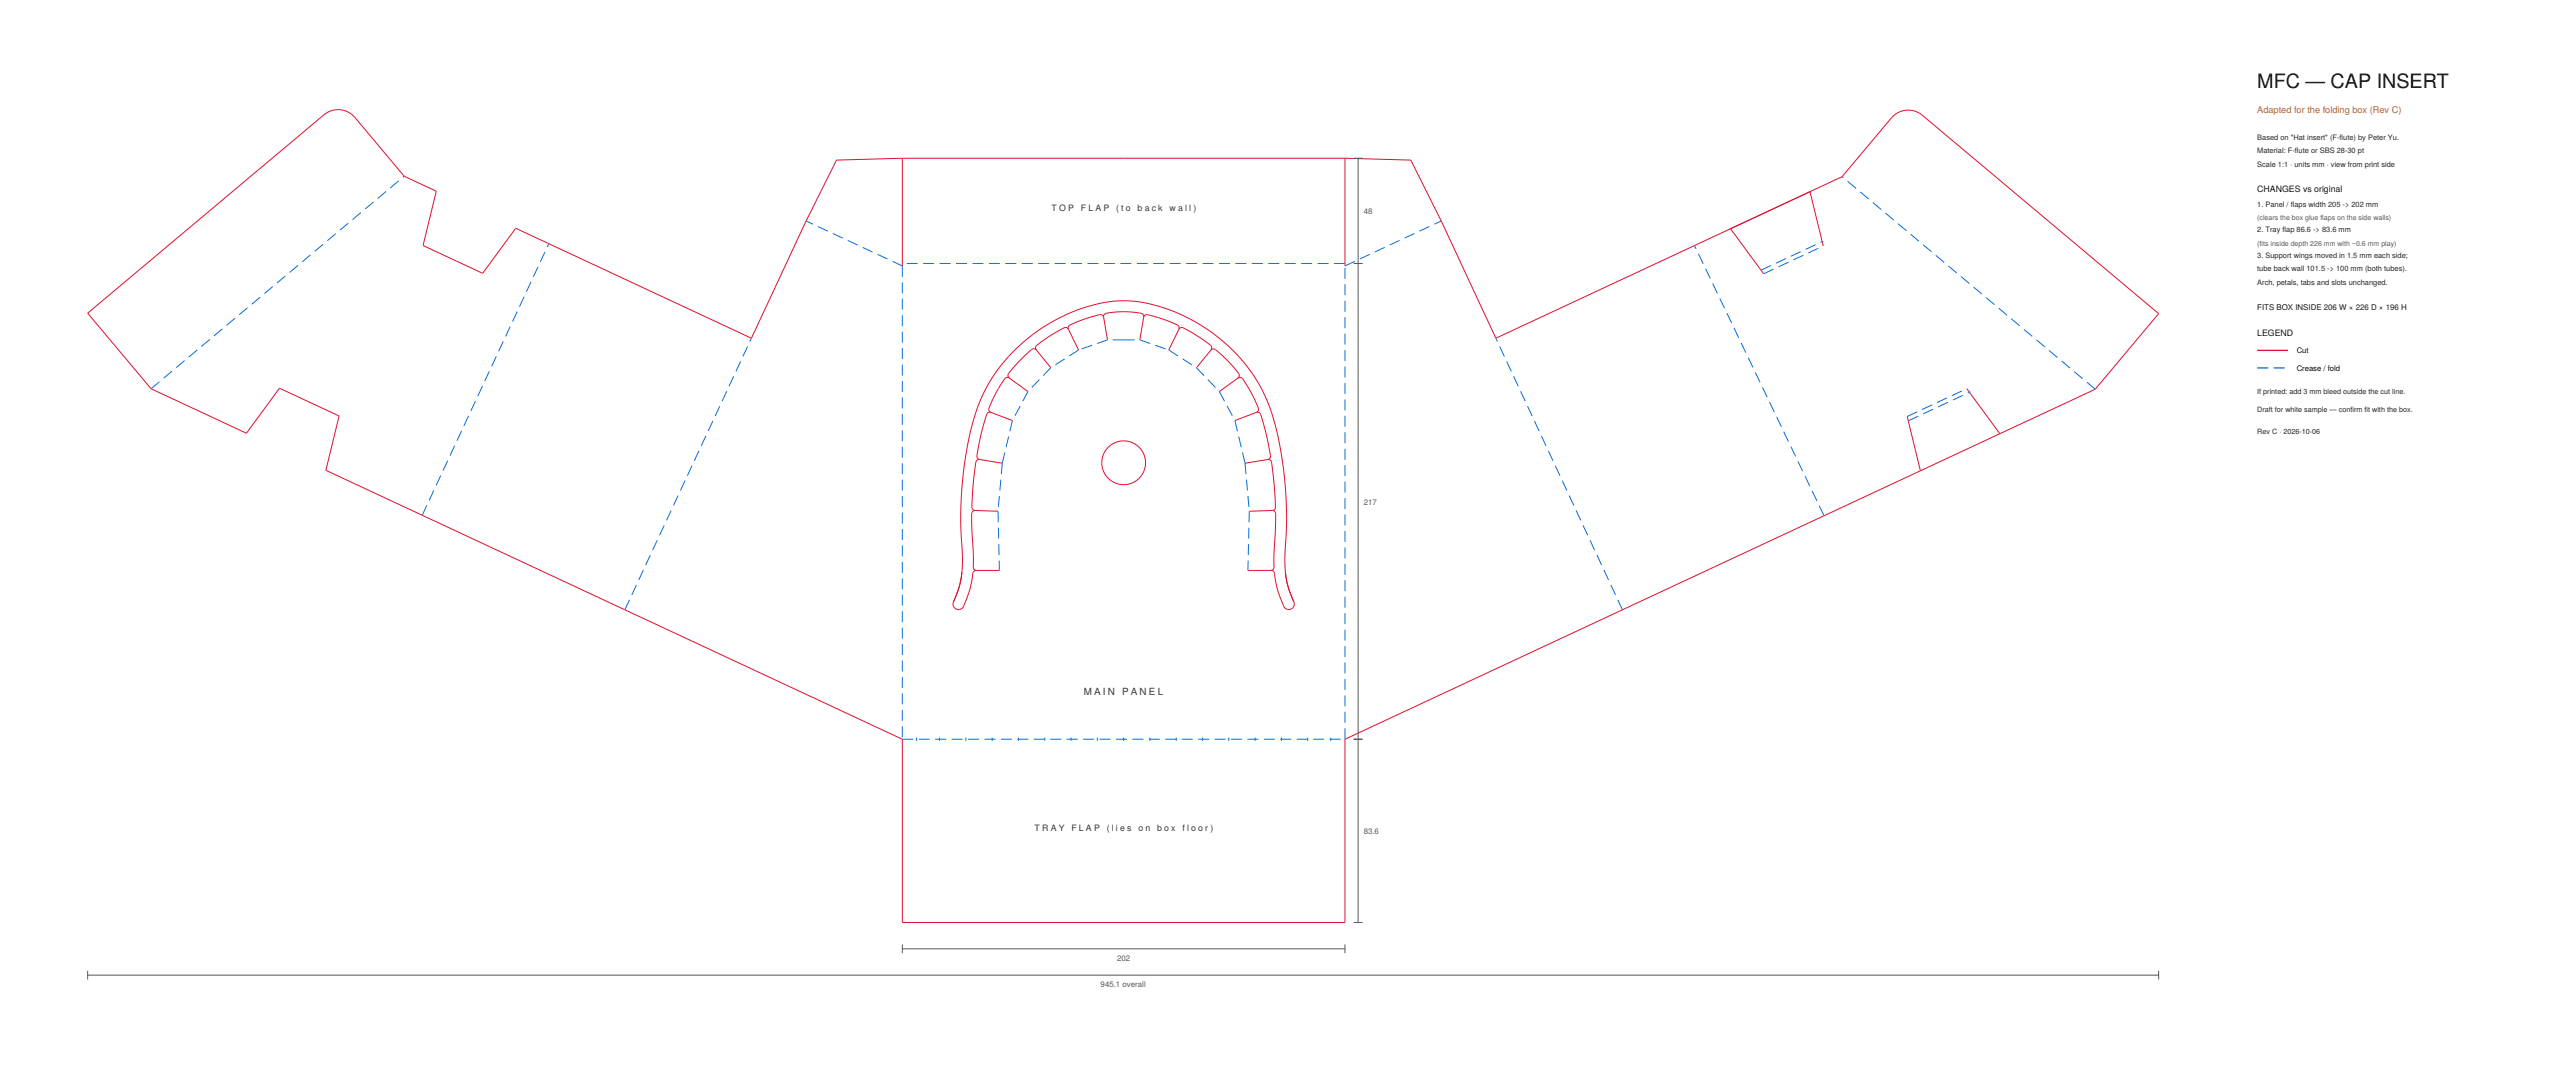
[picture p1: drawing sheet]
<svg xmlns="http://www.w3.org/2000/svg" width="1175mm" height="491mm" viewBox="0 0 1175 491" stroke-linecap="round" stroke-linejoin="round" font-family="sans-serif">
<defs><g id="words">
<text font-size="9" fill="#111" x="1030" y="40">MFC — CAP INSERT</text>
<g font-size="4.5" fill="#333">
<text x="495" y="317">M A I N</text>
<text x="512" y="317">P A N E L</text>
</g>
<text font-size="4.2" fill="#a8662c" x="1030" y="52">Adapted for the folding box (Rev C)</text>
<g font-size="4" fill="#111">
<text x="1030" y="88">CHANGES vs original</text>
<text x="1030" y="153">LEGEND</text>
</g>
<g font-size="4" fill="#333">
<text x="480" y="96">T O P</text>
<text x="493" y="96">F L A P</text>
<text x="509" y="96">( t o</text>
<text x="519" y="96">b a c k</text>
<text x="534" y="96">w a l l )</text>
<text x="472" y="379">T R A Y</text>
<text x="489" y="379">F L A P</text>
<text x="505" y="379">( l i e s</text>
<text x="519" y="379">o n</text>
<text x="528" y="379">b o x</text>
<text x="540" y="379">f l o o r )</text>
</g>
<g font-size="3.6" fill="#555">
<text x="622" y="98">48</text>
<text x="622" y="230">217</text>
<text x="622" y="381">83.6</text>
<text x="510" y="438">202</text>
<text x="502" y="450">945.1 overall</text>
</g>
<text font-size="3.6" fill="#111" x="1030" y="141">FITS BOX INSIDE 206 W × 226 D × 196 H</text>
<g font-size="3.5">
<text x="1048" y="161">Cut</text>
<text x="1048" y="169">Crease / fold</text>
</g>
<g font-size="3.4" fill="#222">
<text x="1030" y="64">Based on &quot;Hat insert&quot; (F-flute) by Peter Yu.</text>
<text x="1030" y="70">Material: F-flute or SBS 28-30 pt</text>
<text x="1030" y="76">Scale 1:1 · units mm · view from print side</text>
<text x="1030" y="94">1. Panel / flaps width 205 -&gt; 202 mm</text>
<text x="1030" y="106">2. Tray flap 86.6 -&gt; 83.6 mm</text>
<text x="1030" y="118">3. Support wings moved in 1.5 mm each side;</text>
<text x="1030" y="124">tube back wall 101.5 -&gt; 100 mm (both tubes).</text>
<text x="1030" y="130">Arch, petals, tabs and slots unchanged.</text>
</g>
<g font-size="3.3" fill="#222">
<text x="1030" y="180">If printed: add 3 mm bleed outside the cut line.</text>
<text x="1030" y="188">Draft for white sample — confirm fit with the box.</text>
<text x="1030" y="198">Rev C · 2026-10-06</text>
</g>
<g font-size="3.2" fill="#555">
<text x="1030" y="100">(clears the box glue flaps on the side walls)</text>
<text x="1030" y="112">(fits inside depth 226 mm with ~0.6 mm play)</text>
</g>
</g></defs>
<g fill="none" stroke="#0a6fd6" stroke-width=".46" stroke-dasharray="5 2.5" stroke-linecap="butt">
<path d="M412 121v216M412 121l-44-20M614 120h-202M614 121l44-20M804 123l28-13M805 125l27-13M492 160l-12 8M505 155l-13 5M513 155h7M513 155h-8M520 155l13 5M533 160l13 8"/>
<path d="M69 177l115-97M469 179l-7 13M480 168l-11 11M546 168l10 11M556 179l8 13M956 178l-115-97M462 192l-5 19M564 192l4 19M870 190l28-13M871 192l28-13M457 211l-2 22M568 211l2 22"/>
<path d="M193 235l57-124M455 233l1 27M570 233l-1 27M832 235l-59-123M285 278l58-124M740 278l-57-124M412 337h202M418 336v2M429 336v2M441 336v2M453 336v2M465 336v2"/>
<path d="M477 336v2M489 336v2M501 336v2M513 336v2M525 336v2M537 336v2M549 336v2M561 336v2M573 336v2M585 336v2M597 336v2M607 336v2"/>
<path d="M614 337v-216"/>
</g>
<g fill="none" stroke="#e0102f" stroke-width=".46">
<path d="M412 72l-30 1-14 28-25 53-108-50-15 21-27-13 6-25-15-7-22-26a10 10 0 0 0-14-2l-108 91 29 34 43 21 16-21 27 13-6 25 263 122v84h202v-84l342-159 29-35-108-90a10 10 0 0 0-14 1l-22 27-158 73-25-53-14-28-30-1M412 72h202M412 72v49M614 72v49M826 87l6 25M790 104l15 21M473 160l-1-1a40 40 0 0 0-12 12l1 1M473 160l7 8M488 150l-1-1a39 39 0 0 0-14 10v1M488 150l4 10M504 145a2.3 2.3 0 0 0-4-1l-5 2a12 12 0 0 0-8 3l1 1M522 145l-1-2-8-1a14 14 0 0 0-9 2l1 11"/>
<path d="M538 150v-1a28 28 0 0 0-12-5 2.7 2.7 0 0 0-4 1l-2 10M538 150l1-1a29 29 0 0 1 14 10v1M538 150l-5 10M461 172l8 7M461 172a2.2 2.2 0 0 0-3 2l-4 5a13 13 0 0 0-3 8l1 1M546 168l8-9a37 37 0 0 1 12 12l-1 1M565 172h1a37 37 0 0 1 8 15l-1 1M565 172l-9 7M898 177l15 21M462 192l-10-4h-1a61 61 0 0 0-5 21l1 1M564 192l9-4h2a82 82 0 0 1 5 20v1l-1 1M870 190l6 25"/>
<path d="M447 210h-1a79 79 0 0 0-2 22l1 1M447 210l10 1M579 210h1a82 82 0 0 1 2 22l-1 1M579 210l-11 1M445 233h10M445 233h-1l-1 1 1 21a5 5 0 0 0 1 5h1M581 233h1v1l-1 22a3 3 0 0 1-1 4M581 233h-11M439 261l-2 8M456 260l-12 1-3 13a5 5 0 0 1-3 4 2.8 2.8 0 0 1-3-2 2.8 2.8 0 0 1 1-3l1-4M569 260l12 1 4 13a5 5 0 0 0 3 4 2.8 2.8 0 0 0 3-2 2.8 2.8 0 0 0-1-3l-2-6-1-6v-34l-2-15-2-14a76 76 0 0 0-72-61l-10 2-12 4a77 77 0 0 0-48 63l-2 24v31"/>
<circle cx="513" cy="211" r="10"/>
</g>
<path d="M618 72h4M620 72v349M618 120h4M618 337h4M412 433h202M412 431v4M614 431v4M618 421h4M40 445h945M40 443v4M985 443v4" fill="none" stroke="#555" stroke-width=".46"/>
<path d="M1030 160h14" fill="none" stroke="#e0102f" stroke-width=".6" stroke-linecap="butt"/>
<path d="M1030 168h14" fill="none" stroke="#0a6fd6" stroke-width=".6" stroke-dasharray="5 2.5" stroke-linecap="butt"/>
<use href="#words"/>
</svg>
